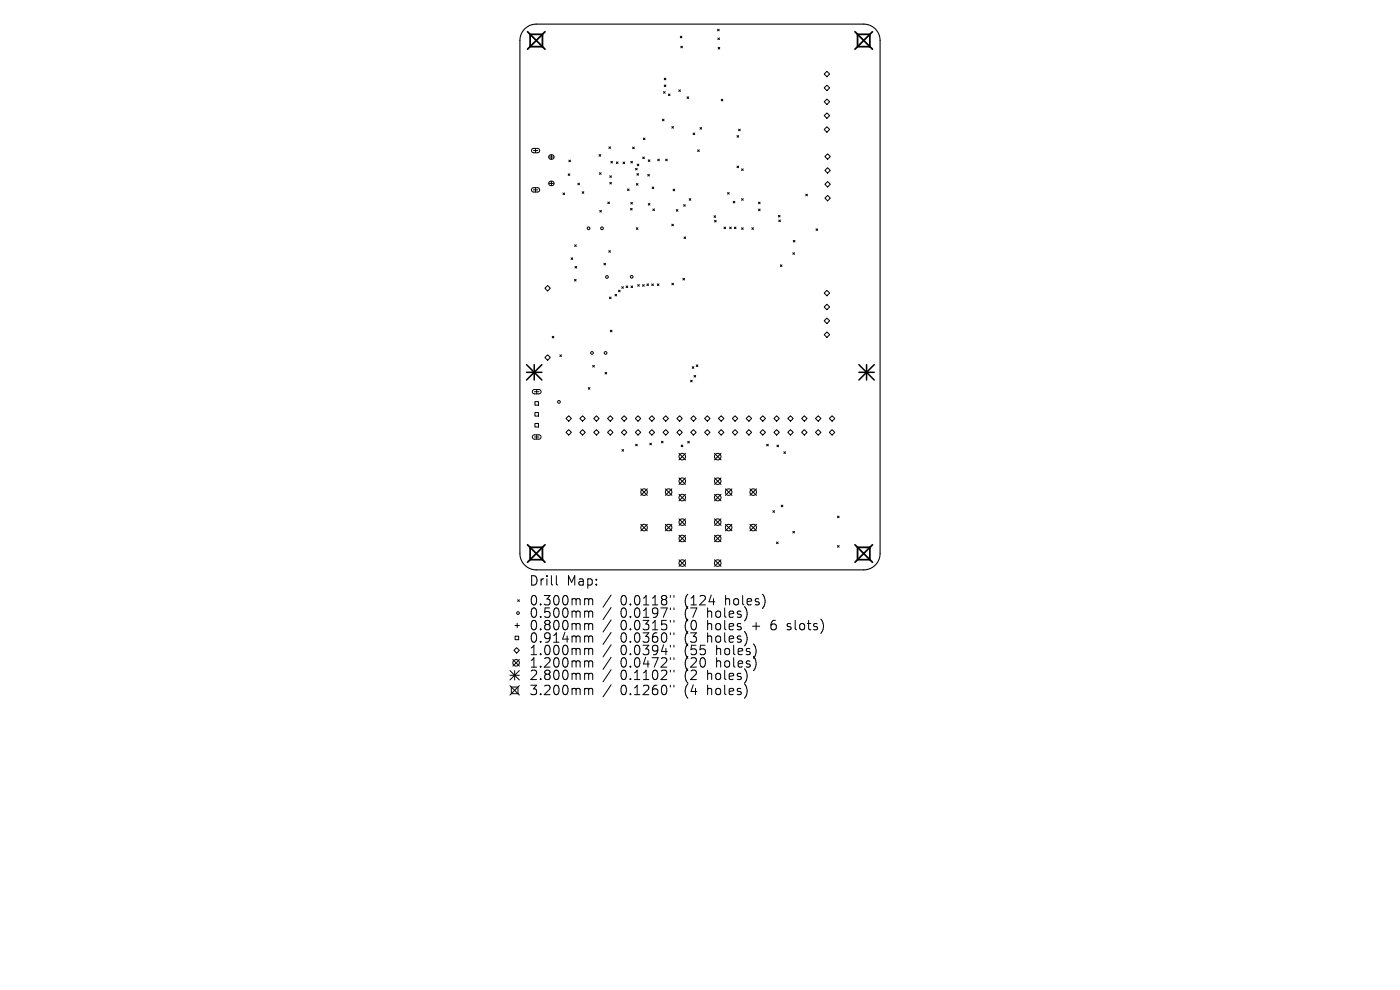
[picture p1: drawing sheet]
<svg xmlns="http://www.w3.org/2000/svg" width="297mm" height="210mm" viewBox="0 0 297 210" stroke-linecap="round" stroke-linejoin="round" font-family="sans-serif">
<defs><g id="words">
<g font-size="2.8">
<text x="112.2" y="124.5">Drill</text>
<text x="120.2" y="124.5">Map:</text>
<text x="112.2" y="128.7">0.300mm</text>
<text x="112.2" y="131.3">0.500mm</text>
<text x="131.6" y="128.7">0.0118&quot;</text>
<text x="131.6" y="131.3">0.0197&quot;</text>
<text x="145.4" y="128.7">(124</text>
<text x="145.4" y="131.3">(7</text>
<text x="150.3" y="131.3">holes)</text>
<text x="154.1" y="128.7">holes)</text>
<text x="112.2" y="134">0.800mm</text>
<text x="112.2" y="136.6">0.914mm</text>
<text x="131.6" y="134">0.0315&quot;</text>
<text x="131.6" y="136.6">0.0360&quot;</text>
<text x="145.4" y="134">(0</text>
<text x="145.4" y="136.6">(3</text>
<text x="150.3" y="134">holes</text>
<text x="150.3" y="136.6">holes)</text>
<text x="160" y="134">+</text>
<text x="164.2" y="134">6</text>
<text x="167.9" y="134">slots)</text>
<text x="112.2" y="139.3">1.000mm</text>
<text x="112.2" y="141.9">1.200mm</text>
<text x="131.6" y="139.3">0.0394&quot;</text>
<text x="131.6" y="141.9">0.0472&quot;</text>
<text x="145.4" y="139.3">(55</text>
<text x="145.4" y="141.9">(20</text>
<text x="152.2" y="139.3">holes)</text>
<text x="152.2" y="141.9">holes)</text>
<text x="112.2" y="144.5">2.800mm</text>
<text x="112.2" y="147.7">3.200mm</text>
<text x="131.6" y="144.5">0.1102&quot;</text>
<text x="131.6" y="147.7">0.1260&quot;</text>
<text x="145.4" y="144.5">(2</text>
<text x="145.4" y="147.7">(4</text>
<text x="150.3" y="144.5">holes)</text>
<text x="150.3" y="147.7">holes)</text>
</g>
</g></defs>
<path d="M111.3 6.1a3.5 3.5 0 0 1 2.5-1h69.4a3.5 3.5 0 0 1 3.5 3.5v108.8a3.5 3.5 0 0 1-3.5 3.5h-69.4a3.5 3.5 0 0 1-3.5-3.5v-108.8a3.5 3.5 0 0 1 1-2.5z" fill="none" stroke="#000" stroke-width=".23"/>
<g fill="none" stroke="#000" stroke-width=".21">
<path d="M140.8 19.4l.3 .4M140.9 16.6l.4 .3M140.9 18l.4 .4M141.1 19.4l-.3 .4M141.3 16.6l-.4 .3M141.3 18l-.4 .4M141.8 19.9l.3 .4M142.1 19.9l-.3 .4M144 19.1l.3 .3M144.3 7.7l.4 .3M144.3 19.1l-.3 .3M144.4 9.8l.4 .3"/>
<path d="M144.7 7.7l-.4 .3M144.8 9.8l-.4 .3M152.2 6.2l.4 .3M152.3 8.1l.3 .3M152.3 10.1l.4 .3M152.6 6.2l-.4 .3M152.6 8.1l-.3 .3M152.7 10.1l-.4 .3M174.8 15.7l.6-.6 .6 .6-.6 .6zM174.8 18.6l.6-.5 .6 .5-.6 .6zM112.9 31.6l1.2-.1 .3 .2 .1 .4-.4 .3h-1l-.3-.3zM112.9 39.9l1.2-.1 .3 .2 .1 .4-.4 .3h-1l-.3-.3z"/>
<path d="M113.2 31.9h.9M113.6 31.5v.9M113.6 39.8v.9M116.5 33.3h.9M116.5 38.9h.9M116.5 33l.3-.2 .5 .1 .2 .3v.3l-.3 .3-.6-.1-.2-.4zM116.5 38.6l.3-.2 .5 .1 .2 .3v.3l-.3 .3-.6-.1-.2-.3zM117 32.8v1M117 38.4v1M120.5 36.9l.4 .3M120.7 34l.3 .3M120.9 36.9l-.4 .3"/>
<path d="M121 34l-.3 .3M122.6 38.8l.3 .4M122.9 38.8l-.3 .4M127.1 32.8l.3 .3M127.2 36.6l.3 .4M127.4 32.8l-.3 .3M127.5 36.6l-.3 .4M129.2 31.1l.3 .4M129.4 38.7l.3 .3M129.4 37.3l.3 .3M129.5 31.1l-.3 .4M129.6 34.2l.3 .4"/>
<path d="M129.7 38.7l-.3 .3M129.7 37.3l-.3 .3M129.9 34.2l-.3 .4M130.8 34.3l.3 .4M131.1 34.3l-.3 .4M132.2 34.4l.3 .3M132.5 34.4l-.3 .3M133.8 34.2l.4 .4M134.2 34.2l-.4 .4M134.2 31.2l.4 .3M134.6 31.2l-.4 .3M134.8 35.7l.4 .3"/>
<path d="M135 38.9l.3 .4M135.1 36.8l.4 .4M135.2 35.7l-.4 .3M135.2 34.8l.3 .4M135.3 38.9l-.3 .4M135.5 36.8l-.4 .4M135.5 34.8l-.3 .4M136.4 33.3l.3 .4M136.5 29.3l.3 .3M136.7 33.3l-.3 .4M136.8 29.3l-.3 .3M137.4 37l.4 .3"/>
<path d="M137.5 33.9l.4 .4M137.8 37l-.4 .3M137.9 33.9l-.4 .4M138.4 39.7l.3 .3M138.7 39.7l-.3 .3M139.5 33.8l.4 .3M139.9 33.8l-.4 .3M140.5 25.3l.4 .3M140.9 25.3l-.4 .3M141.2 33.8l.4 .3M141.6 33.8l-.4 .3M142.5 26.8l.4 .4"/>
<path d="M142.9 26.8l-.4 .4M145.8 20.5l.3 .4M146.1 20.5l-.3 .4M147 28.2l.4 .4M147.4 28.2l-.4 .4M148 31.8l.3 .3M148.3 31.8l-.3 .3M148.5 27.1l.3 .3M148.8 27.1l-.3 .3M153 21.1l.3 .3M153.3 21.1l-.3 .3M156.4 28.8l.3 .3"/>
<path d="M156.4 35.2l.3 .4M156.7 27.4l.3 .3M156.7 28.8l-.3 .3M156.7 35.2l-.3 .4M157 27.4l-.3 .3M157.3 35.8l.4 .4M157.7 35.8l-.4 .4M174.8 21.6l.6-.6 .6 .6-.6 .6zM174.8 24.5l.6-.6 .6 .6-.6 .6zM174.8 27.5l.6-.6 .6 .6-.6 .5zM175 33.2l.6-.6 .6 .6-.6 .6zM175 36.1l.6-.5 .6 .5-.6 .6z"/>
<path d="M175 39.1l.6-.6 .6 .6-.6 .6zM113.2 40.3h.9M119.4 40.9l.4 .4M119.8 40.9l-.4 .4M121.2 54.7l.3 .3M121.5 54.7l-.3 .3M121.9 59.3l.3 .3M121.9 51.9l.4 .4M122 56.5l.3 .4M122.2 59.3l-.3 .3M122.3 51.9l-.4 .4M122.3 56.5l-.3 .4"/>
<path d="M123.5 40.7l.4 .3M123.9 40.7l-.4 .3M127.2 44.6l.4 .4M127.6 44.6l-.4 .4M128.1 55.9l.4 .3M128.5 55.9l-.4 .3M128.9 42.8l.4 .4M129.1 53.2l.4 .3M129.3 42.8l-.4 .4M129.5 53.2l-.4 .3M133.1 40.1l.4 .3M133.5 40.1l-.4 .3"/>
<path d="M133.8 44.2l.3 .3M133.8 42.9l.4 .4M134.1 44.2l-.3 .3M134.2 42.9l-.4 .4M135 48.3l.3 .4M135.3 48.3l-.3 .4M137.5 43.2l.4 .3M137.9 43.2l-.4 .3M138.5 44.3l.3 .4M138.8 44.3l-.3 .4M142.5 47.6l.4 .3M142.8 40.1l.3 .4"/>
<path d="M142.9 47.6l-.4 .3M143.1 40.1l-.3 .4M143.5 44.5l.3 .3M143.8 44.5l-.3 .3M144.9 59l.3 .4M145 43.4l.4 .4M145.1 50.3l.4 .3M145.2 59l-.3 .4M145.4 43.4l-.4 .4M145.5 50.3l-.4 .3M146.2 42.1l.4 .4M146.6 42.1l-.4 .4"/>
<path d="M151.5 45.8l.3 .3M151.6 46.7l.3 .4M151.8 45.8l-.3 .3M151.9 46.7l-.3 .4M153.6 48.2l.3 .3M153.9 48.2l-.3 .3M154.4 40.8l.3 .4M154.7 40.8l-.3 .4M154.8 48.2l.3 .3M155.1 48.2l-.3 .3M155.5 42.7l.4 .3M155.8 48.2l.3 .3"/>
<path d="M155.9 42.7l-.4 .3M156.1 48.2l-.3 .3M157.3 42.1l.4 .4M157.3 48.3l.4 .4M157.7 42.1l-.4 .4M157.7 48.3l-.4 .4M159.5 48.3l.3 .4M159.8 48.3l-.3 .4M160.9 42.9l.4 .3M160.9 44.3l.4 .4M161.3 42.9l-.4 .3M161.3 44.3l-.4 .4"/>
<path d="M165.1 45.7l.4 .3M165.2 46.7l.4 .3M165.5 45.7l-.4 .3M165.6 56.2l.3 .3M165.6 46.7l-.4 .3M165.9 56.2l-.3 .3M168.2 53.6l.3 .4M168.3 51l.3 .3M168.5 53.6l-.3 .4M168.6 51l-.3 .3M170.9 41.2l.4 .3M171.3 41.2l-.4 .3"/>
<path d="M173.1 48.5l.4 .4M173.5 48.5l-.4 .4M175 42l.6-.5 .6 .5-.6 .6zM115.6 75.8l.6-.5 .6 .5-.6 .6zM116.2 60.6l.6 .5-.6 .6-.6-.6zM117.1 71.3l.4 .4M117.5 71.3l-.4 .4M118.8 75.3l.3 .3M119.1 75.3l-.3 .3M125.7 77.5l.4 .4M126.1 77.5l-.4 .4M128.4 79l.3 .3"/>
<path d="M128.7 79l-.3 .3M129.3 63l.3 .4M129.5 70l.3 .4M129.6 63l-.3 .4M129.8 70l-.3 .4M130.5 62.4l.3 .4M130.8 62.4l-.3 .4M131.2 61.5l.4 .4M131.6 61.5l-.4 .4M131.9 60.8l.4 .4M132.3 60.8l-.4 .4M132.8 60.7l.4 .3"/>
<path d="M133.2 60.7l-.4 .3M133.9 60.7l.3 .3M134.2 60.7l-.3 .3M135.3 60.4l.3 .3M135.6 60.4l-.3 .3M136.3 60.4l.4 .3M136.7 60.4l-.4 .3M137.2 60.2l.4 .4M137.6 60.2l-.4 .4M138.3 60.2l.3 .4M138.6 60.2l-.3 .4M139.4 60.2l.4 .4"/>
<path d="M139.8 60.2l-.4 .4M142.5 60.1l.4 .3M142.9 60.1l-.4 .3M146.9 77.8l.3 .3M147.2 77.8l-.3 .3M147.2 79.6l.4 .4M147.6 79.6l-.4 .4M147.7 77.4l.3 .4M148 77.4l-.3 .4M174.8 62.2l.6-.6 .6 .6-.6 .6zM174.8 65.1l.6-.6 .6 .6-.6 .6zM174.8 68.1l.6-.6 .6 .6-.6 .5z"/>
<path d="M174.8 71l.6-.6 .6 .6-.6 .6zM113.1 82.8l.3-.2h1l.3 .3 .1 .3-.4 .3h-1.1l-.4-.3zM113.1 92.4l.3-.2 1 .1 .3 .2 .1 .3-.4 .4-1.1-.1-.4-.3zM113.4 83.1h.9M113.4 92.7h.9M113.5 85.2h.7v.8h-.7zM113.5 87.5h.7v.8h-.7zM113.5 89.8h.7v.8h-.7zM113.9 82.6v1M113.9 92.2v1M120.1 88.8l.5-.6 .6 .6-.6 .6zM120.6 91.1l.6 .6-.6 .6-.5-.6z"/>
<path d="M123 88.8l.6-.6 .6 .6-.6 .6zM123.6 91.1l.6 .6-.6 .6-.6-.6zM124.8 82.2l.3 .4M125.1 82.2l-.3 .4M126 88.8l.5-.6 .6 .6-.6 .6zM126.5 91.1l.6 .6-.6 .6-.5-.6zM128.9 88.8l.6-.6 .5 .6-.5 .6zM129.5 91.1l.5 .6-.5 .6-.6-.6zM131.8 88.8l.6-.6 .6 .6-.6 .6zM131.9 95.4l.4 .3M132.3 95.4l-.4 .3M132.4 91.1l.6 .6-.6 .6-.6-.6z"/>
<path d="M134.8 88.8l.6-.6 .5 .6-.5 .6zM134.8 91.7l.6-.6 .5 .6-.5 .6zM134.8 94.2l.4 .4M135.2 94.2l-.4 .4M137.7 88.8l.6-.6 .6 .6-.6 .6zM137.8 94l.4 .4M138.2 94l-.4 .4M138.3 91.1l.6 .6-.6 .6-.6-.6zM140.3 93.6l.4 .3M140.7 88.8l.5-.6 .6 .6-.6 .6zM140.7 91.7l.5-.6 .6 .6-.6 .6zM140.7 93.6l-.4 .3"/>
<path d="M143.6 88.8l.6-.6 .6 .6-.6 .6zM143.6 91.7l.6-.6 .6 .6-.6 .6zM144 96.2l1.4 1.4M144.5 94.4l.4 .4M144.9 94.4l-.4 .4M145.4 96.2l-1.4 1.4M145.9 93.6l.3 .4M146.2 93.6l-.3 .4M146.5 80.7l.3 .3M146.5 88.8l.6-.6 .6 .6-.6 .6zM146.8 80.7l-.3 .3M147.1 91.1l.6 .6-.6 .6-.6-.6z"/>
<path d="M149.5 88.8l.6-.6 .5 .6-.5 .6zM150.1 91.1l.5 .6-.5 .6-.6-.6zM151.6 96.2l1.4 1.4M152.4 88.8l.6-.6 .6 .6-.6 .6zM153 96.2l-1.4 1.4M153 91.1l.6 .6-.6 .6-.6-.6zM155.4 88.8l.5-.6 .6 .6-.6 .6zM155.9 91.1l.6 .6-.6 .6-.5-.6zM158.3 88.8l.6-.6 .6 .6-.6 .6zM158.9 91.1l.6 .6-.6 .6-.6-.6zM161.2 88.8l.6-.6 .6 .6-.6 .6zM161.8 91.1l.6 .6-.6 .6-.6-.6z"/>
<path d="M162.6 94.2l.4 .4M163 94.2l-.4 .4M164.2 88.8l.6-.6 .5 .6-.5 .6zM164.8 91.1l.5 .6-.5 .6-.6-.6zM164.8 94.4l.4 .4M165.2 94.4l-.4 .4M166.3 95.8l.3 .4M166.6 95.8l-.3 .4M167.1 88.8l.6-.6 .6 .6-.6 .6zM167.7 91.1l.6 .6-.6 .6-.6-.6zM170.1 88.8l.5-.6 .6 .6-.6 .6zM170.6 91.1l.6 .6-.6 .6-.5-.6z"/>
<path d="M173 88.8l.6-.6 .6 .6-.6 .6zM173.6 91.1l.6 .6-.6 .6-.6-.6zM175.9 88.8l.6-.6 .6 .6-.6 .6zM176.5 91.1l.6 .6-.6 .6-.6-.6zM135.9 103.7l1.4 1.4M135.9 111.2l1.4 1.4M137.3 103.7l-1.4 1.4M137.3 111.2l-1.4 1.4M141.1 103.7l1.4 1.4M141.1 111.2l1.4 1.4M142.5 103.7l-1.4 1.4M142.5 111.2l-1.4 1.4"/>
<path d="M144 101.4l1.4 1.4M144 104.9l1.4 1.3M144 110.1l1.4 1.4M144 113.5l1.4 1.4M144 118.7l1.4 1.4M145.4 101.4l-1.4 1.4M145.4 104.9l-1.4 1.3M145.4 110.1l-1.4 1.4M145.4 113.5l-1.4 1.4M145.4 118.7l-1.4 1.4M151.6 101.4l1.4 1.4M151.6 104.9l1.4 1.3"/>
<path d="M151.6 110.1l1.4 1.4M151.6 113.5l1.4 1.4M151.6 118.7l1.4 1.4M153 101.4l-1.4 1.4M153 104.9l-1.4 1.3M153 110.1l-1.4 1.4M153 113.5l-1.4 1.4M153 118.7l-1.4 1.4M153.9 111.2l1.4 1.4M153.9 103.7l1.4 1.4M155.3 103.7l-1.4 1.4M155.3 111.2l-1.4 1.4"/>
<path d="M159.1 103.7l1.4 1.4M159.1 111.2l1.4 1.4M160.5 103.7l-1.4 1.4M160.5 111.2l-1.4 1.4M164 108.3l.3 .4M164.3 108.3l-.3 .4M164.7 115l.4 .3M165.1 115l-.4 .3M165.7 107.2l.4 .3M166.1 107.2l-.4 .3M168.2 112.7l.3 .4M168.5 112.7l-.3 .4"/>
<path d="M177.7 109.5l.3 .3M177.7 115.7l.3 .4M178 109.5l-.3 .3M178 115.7l-.3 .4M108.8 139.9l1.4 1.4M109 138l.6-.6 .6 .6-.6 .5zM109.3 132.7h.9M109.3 134.9h.7v.8h-.7zM109.7 132.2v.9M109.8 127.2l.4 .4M110.2 127.2l-.4 .4M110.2 139.9l-1.4 1.4"/>
<path d="M118 122.1v1.7l.3 .3M124.3 127l.5 .1 .1 .2M124.3 129.6h.3l.3 .3M124.3 132.3h.3l.3 .3M124.3 134.9h.3l.3 .3M124.3 137.5l.5 .1 .1 .2M124.9 127.3l.3-.3 .4 .1 .1 1.2M124.9 127.3v1M124.9 129.9v1.1M124.9 132.6v1M124.9 135.2v1M124.9 137.8v1.1"/>
<path d="M124.9 129.9l.3-.3 .4 .1 .1 1.3M124.9 132.6l.3-.3 .4 .1 .1 1.2M124.9 135.2l.3-.3 .4 .1 .1 1.2M124.9 137.8l.3-.3 .4 .1 .1 1.3M129.6 126.2l-1.7 2.6M129.6 128.9l-1.7 2.5M129.6 131.5l-1.7 2.6M129.6 134.1l-1.7 2.6M129.6 136.8l-1.7 2.6M129.6 139.4l-1.7 2.6M142.2 126.3v.4M142.2 129v.3"/>
<path d="M142.2 131.6v.4M142.2 134.2v.4M142.2 136.9v.4M142.2 139.5v.4M143 126.3v.4M143 129v.3M143 131.6v.4M143 134.2v.4M143 136.9v.4M143 139.5v.4M167 133.5l.2 .1M167.1 132.4v.4"/>
<path d="M108.2 142.2l2 2M108.2 143.2h2M108.2 145.4l2 2M108.5 145.7h1.4v1.5h-1.4zM109.2 142.2v2M110.2 142.2l-2 2M110.2 145.4l-2 2M124.3 140.2l.5 .1 .1 .2M124.3 142.8h.3l.3 .3M124.3 146h.3l.3 .3M124.9 140.5v1M124.9 143.1v1.1"/>
<path d="M124.9 146.3v1.1M124.9 140.5l.3-.3 .4 .1 .1 1.2M124.9 143.1l.3-.3 .4 .1 .1 1.3M124.9 146.3l.3-.3 .4 .1 .1 1.3M129.6 142.1l-1.7 2.5M129.6 145.3l-1.7 2.5M142.2 142.2v.3M142.2 145.4v.3M143 142.2v.3M143 145.4v.3"/>
<circle cx="124.9" cy="48.4" r=".29"/>
<circle cx="127.7" cy="48.4" r=".29"/>
<circle cx="128.8" cy="58.8" r=".29"/>
<circle cx="134" cy="58.7" r=".29"/>
<circle cx="125.6" cy="74.9" r=".29"/>
<circle cx="128.5" cy="74.9" r=".29"/>
<circle cx="118.6" cy="85.3" r=".29"/>
<circle cx="144.7" cy="96.9" r=".69"/>
<circle cx="152.3" cy="96.9" r=".69"/>
<circle cx="136.6" cy="111.9" r=".69"/>
<circle cx="136.6" cy="104.4" r=".69"/>
<circle cx="141.8" cy="111.9" r=".69"/>
<circle cx="141.8" cy="104.4" r=".69"/>
<circle cx="144.7" cy="119.4" r=".69"/>
<circle cx="144.7" cy="105.5" r=".69"/>
<circle cx="144.7" cy="114.2" r=".69"/>
<circle cx="144.7" cy="102.1" r=".69"/>
<circle cx="144.7" cy="110.8" r=".69"/>
<circle cx="152.3" cy="119.4" r=".69"/>
<circle cx="152.3" cy="114.2" r=".69"/>
<circle cx="152.3" cy="105.5" r=".69"/>
<circle cx="152.3" cy="110.8" r=".69"/>
<circle cx="152.3" cy="102.1" r=".69"/>
<circle cx="154.6" cy="111.9" r=".69"/>
<circle cx="154.6" cy="104.4" r=".69"/>
<circle cx="159.8" cy="111.9" r=".69"/>
<circle cx="159.8" cy="104.4" r=".69"/>
<circle cx="109.9" cy="130" r=".29"/>
<circle cx="109.5" cy="140.6" r=".69"/>
</g>
<path d="M111.7 77.4l3.3 3.2M111.7 79h3.3M113.3 77.4v3.2M115 77.4l-3.3 3.2M182.2 79h3.3M182.2 77.4l3.3 3.2M183.8 77.4v3.2M185.5 77.4l-3.3 3.2" fill="none" stroke="#000" stroke-width=".32"/>
<path d="M111.9 6.7l3.7 3.7M112.5 7.3h2.6v2.6h-2.6zM115.6 6.7l-3.7 3.7M181.4 6.7l3.7 3.7M181.9 7.3h2.6v2.6h-2.6zM185.1 6.7l-3.7 3.7M111.9 115.6l3.7 3.7M112.5 116.1h2.6v2.6h-2.6zM115.6 115.6l-3.7 3.7M181.4 115.6l3.7 3.7M181.9 116.1h2.6v2.6h-2.6zM185.1 115.6l-3.7 3.7" fill="none" stroke="#000" stroke-width=".37"/>
<use href="#words"/>
</svg>
